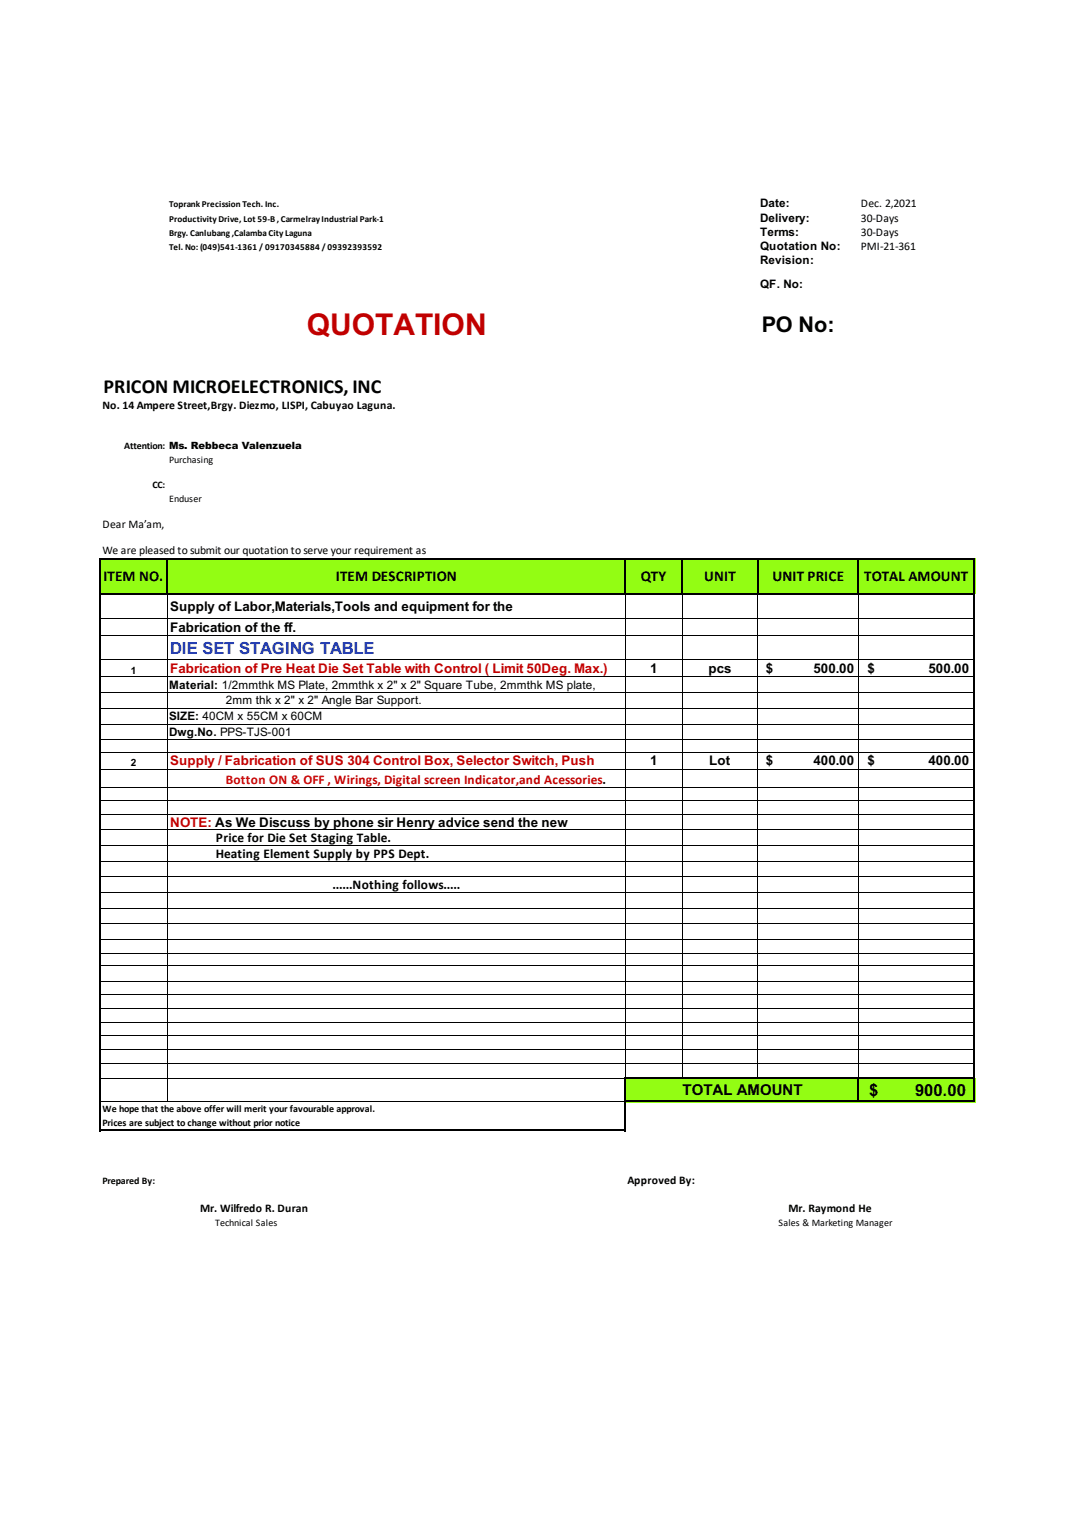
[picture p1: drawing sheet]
<svg xmlns="http://www.w3.org/2000/svg" width="210mm" height="297mm" viewBox="0 0 210 297" stroke-linecap="round" stroke-linejoin="round" font-family="sans-serif">
<defs><g id="words">
<text font-size="5.8" fill="#c00000" x="59.7" y="65.2">QUOTATION</text>
<text font-size="4.2" x="148.3" y="64.6">PO No:</text>
<text font-size="3.9" x="20.1" y="76.6">PRICON MICROELECTRONICS, INC</text>
<text font-size="3.2" fill="#0432ff" x="33.1" y="127.2">DIE SET STAGING TABLE</text>
<g font-size="3.2">
<text x="169.3" y="213.4">$</text>
<text x="178.2" y="213.4">900.00</text>
</g>
<g font-size="2.9">
<text x="20.1" y="113.1">ITEM NO.</text>
<text x="65.4" y="113.1">ITEM DESCRIPTION</text>
<text x="124.8" y="113.1">QTY</text>
<text x="137.1" y="113.1">UNIT</text>
<text x="150.4" y="113.1">UNIT PRICE</text>
<text x="168.3" y="113.1">TOTAL AMOUNT</text>
<text x="132.9" y="213.1">TOTAL AMOUNT</text>
</g>
<g font-size="2.6">
<text x="33.1" y="118.9">Supply of Labor,Materials,Tools and equipment for the</text>
<text x="33.1" y="123">Fabrication of the ff.</text>
<text x="126.6" y="131">1</text>
<text x="137.9" y="131">pcs</text>
<text x="149.1" y="131">$</text>
<text x="158.4" y="131">500.00</text>
<text x="168.9" y="131">$</text>
<text x="180.8" y="131">500.00</text>
<text x="126.6" y="149">1</text>
<text x="138.1" y="149">Lot</text>
<text x="149.1" y="149">$</text>
<text x="158.4" y="149">400.00</text>
<text x="168.9" y="149">$</text>
<text x="180.8" y="149">400.00</text>
<text x="42" y="163.9">Price for Die Set Staging Table.</text>
<text x="42" y="167">Heating Element Supply by PPS Dept.</text>
<text x="64.7" y="173">......Nothing follows.....</text>
</g>
<g font-size="2.6" fill="#c00000">
<text x="33.1" y="131">Fabrication of Pre Heat Die Set Table with Control ( Limit 50Deg. Max.)</text>
<text x="33.1" y="149">Supply / Fabrication of SUS 304 Control Box, Selector Switch, Push</text>
<text x="33.1" y="161">NOTE: As We Discuss by phone sir Henry advice send the new</text>
</g>
<text font-size="2.6" fill="#f00" x="44" y="152.5">Botton ON &amp; OFF , Wirings, Digital screen Indicator,and Acessories.</text>
<g font-size="2.3">
<text x="148" y="40.2">Date:</text>
<text x="167.6" y="40.2">Dec. 2,2021</text>
<text x="148" y="43.2">Delivery:</text>
<text x="148" y="45.9">Terms:</text>
<text x="167.6" y="43.2">30-Days</text>
<text x="167.6" y="45.9">30-Days</text>
<text x="148" y="48.7">Quotation No:</text>
<text x="148" y="51.4">Revision:</text>
<text x="167.6" y="48.7">PMI-21-361</text>
<text x="148" y="56.1">QF. No:</text>
<text x="20" y="79.7">No. 14 Ampere Street,Brgy. Diezmo, LISPI, Cabuyao Laguna.</text>
<text x="20" y="102.7">Dear Ma’am,</text>
<text x="20" y="107.9">We are pleased to submit our quotation to serve your requirement as</text>
<text x="32.9" y="134">Material: 1/2mmthk MS Plate, 2mmthk x 2&quot; x 2&quot; Square Tube, 2mmthk MS plate,</text>
<text x="44" y="137.1">2mm thk x 2&quot; x 2&quot; Angle Bar Support.</text>
<text x="32.9" y="140.2">SIZE: 40CM x 55CM x 60CM</text>
<text x="32.9" y="143.3">Dwg.No. PPS-TJS-001</text>
<text x="122.2" y="230.4">Approved By:</text>
<text x="38.9" y="236">Mr. Wilfredo R. Duran</text>
<text x="153.5" y="236">Mr. Raymond He</text>
</g>
<g font-size="1.9">
<text x="24.2" y="87.3">Attention: Ms. Rebbeca Valenzuela</text>
<text x="29.7" y="94.9">CC:</text>
<text x="32.9" y="90.1">Purchasing</text>
<text x="32.9" y="97.7">Enduser</text>
<text x="25.5" y="131.1">1</text>
<text x="25.5" y="149.1">2</text>
<text x="20" y="216.5">We hope that the above offer will merit your favourable approval.</text>
<text x="20" y="219.2">Prices are subject to change without prior notice</text>
<text x="20" y="230.4">Prepared By:</text>
<text x="41.9" y="238.5">Technical Sales</text>
<text x="151.6" y="238.5">Sales &amp; Marketing Manager</text>
</g>
<g font-size="1.8">
<text x="32.9" y="40.2">Toprank Precission Tech. Inc.</text>
<text x="32.9" y="43.2">Productivity Drive, Lot 59-B , Carmelray Industrial Park-1</text>
<text x="32.9" y="45.9">Brgy. Canlubang ,Calamba City Laguna</text>
<text x="32.9" y="48.7">Tel. No: (049)541-1361 / 09170345884 / 09392393592</text>
</g>
</g></defs>
<path d="M19.5 108.7h170.4v7h-170.4z" fill="#93fd13"/>
<g fill="#fff">
<path d="M32.5 120.2h89.4v3.6h-89.4z"/>
<path d="M32.5 123.7h89.4v4.7h-89.4z"/>
</g>
<path d="M121.7 209.8h68.2v4.7h-68.2z" fill="#93fd13"/>
<g fill="none" stroke="#000" stroke-width=".32">
<path d="M19.5 108.6v111.6M19.6 108.7h170.3M19.6 115.5h170.3M32.5 108.9v6.8M121.7 108.9v6.8M132.7 108.9v6.8M147.5 108.9v6.8M167.1 108.9v6.8M189.7 108.9v105.6M121.7 209.7v10.5M121.9 209.8h68M121.9 214.4h68"/>
<path d="M167.1 210v4.5M19.6 220h102.3"/>
</g>
<g fill="none" stroke="#000" stroke-width=".19">
<path d="M32.5 115.7v98.8M121.8 115.7v94M132.8 115.7v94M147.6 115.7v94M167.2 115.7v94M19.6 120.3h169.9M19.6 123.7h169.9M19.6 128.3h169.9M19.6 131.7h169.9M19.6 134.8h169.9M19.6 137.9h169.9M19.6 140.9h169.9"/>
<path d="M19.6 144h169.9M19.6 146.5h169.9M19.6 149.7h169.9M19.6 153.3h169.9M19.6 155.9h169.9M19.6 158.5h169.9M19.6 161.5h169.9M19.6 164.6h169.9M19.6 167.7h169.9M19.6 170.6h169.9M19.6 173.7h169.9M19.6 176.8h169.9"/>
<path d="M19.6 179.7h169.9M19.6 182.8h169.9M19.6 185.6h169.9M19.6 188h169.9M19.6 191.1h169.9M19.6 193.5h169.9M19.6 196.3h169.9M19.6 199h169.9M19.6 209.9h101.9M19.6 214.5h101.9M19.6 201.5h169.9M19.6 204.2h169.9"/>
<path d="M19.6 207h169.9"/>
</g>
<use href="#words"/>
</svg>
